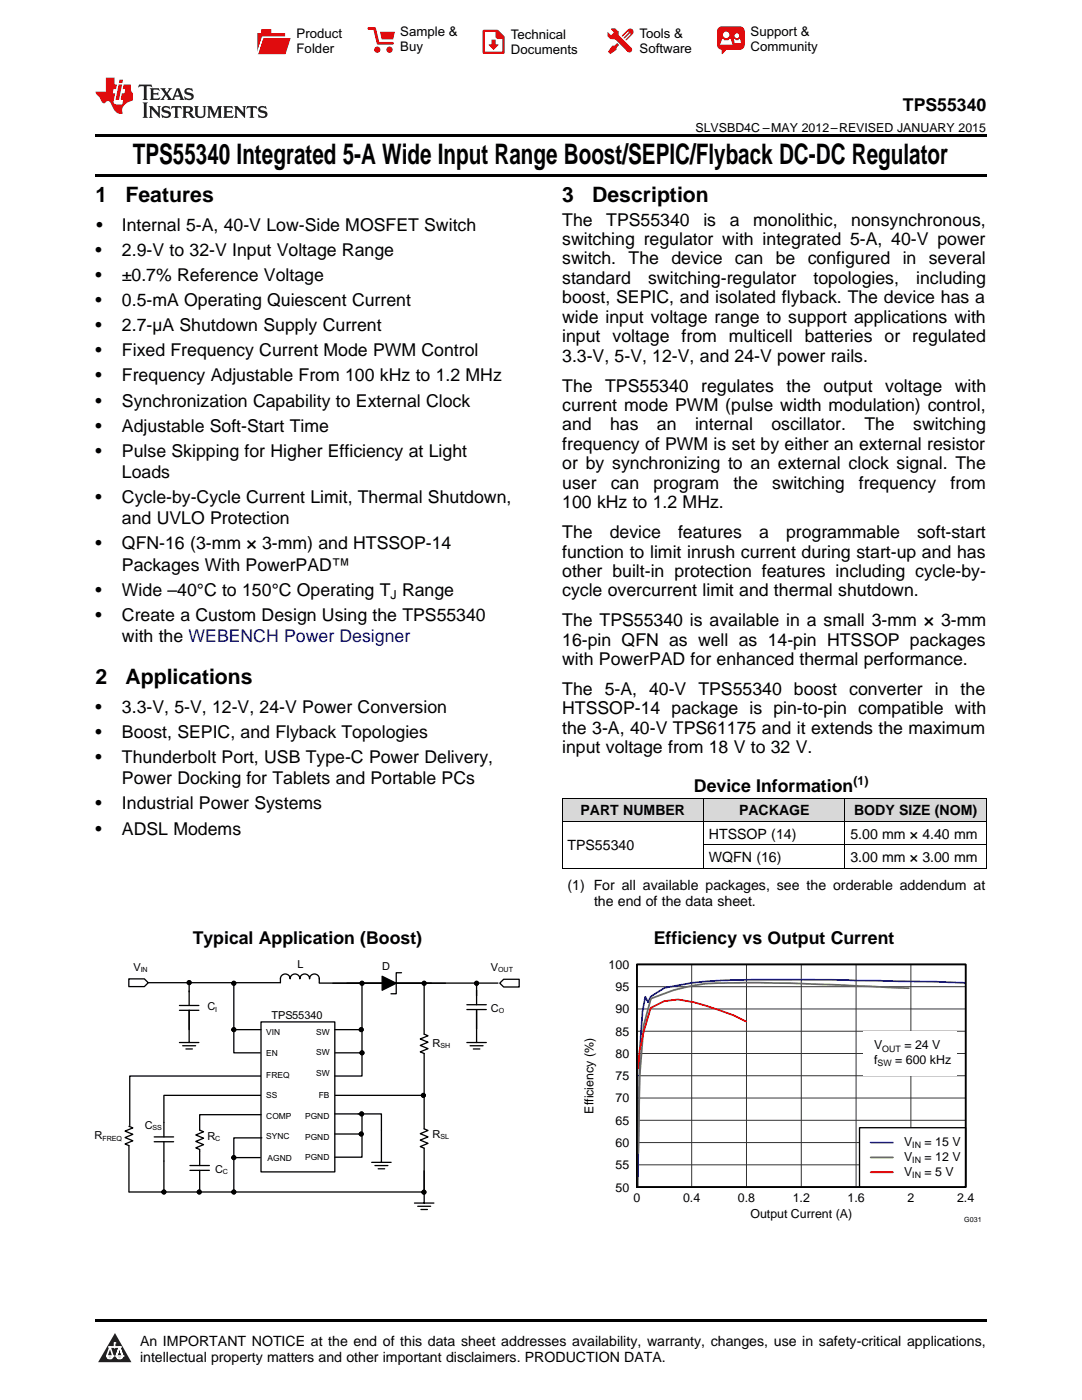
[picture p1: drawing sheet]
<svg xmlns="http://www.w3.org/2000/svg" width="216mm" height="279mm" viewBox="0 0 216 279" stroke-linecap="round" stroke-linejoin="round" font-family="sans-serif">
<defs><g id="words">
<text font-size="5.6" x="26.5" y="32.8">TPS55340 Integrated 5-A Wide Input Range Boost/SEPIC/Flyback DC-DC Regulator</text>
<g font-size="4.2">
<text x="19" y="40.4">1</text>
<text x="25" y="40.4">Features</text>
<text x="112.2" y="40.4">3</text>
<text x="118.2" y="40.4">Description</text>
<text x="19" y="136.6">2</text>
<text x="25" y="136.6">Applications</text>
</g>
<g font-size="3.5">
<text x="180.2" y="22.2">TPS55340</text>
<text x="19.2" y="46.1">•</text>
<text x="24.3" y="46.1">Internal 5-A, 40-V Low-Side MOSFET Switch</text>
<text x="112.2" y="45">The</text>
<text x="121" y="45">TPS55340</text>
<text x="140.3" y="45">is</text>
<text x="145.6" y="45">a</text>
<text x="150.3" y="45">monolithic,</text>
<text x="169.9" y="45">nonsynchronous,</text>
<text x="19" y="51.1">•</text>
<text x="24.3" y="51.1">2.9-V to 32-V Input Voltage Range</text>
<text x="112.2" y="48.9">switching regulator with integrated 5-A, 40-V power</text>
<text x="112.2" y="52.8">switch.</text>
<text x="125.4" y="52.8">The device can be configured in</text>
<text x="185.3" y="52.8">several</text>
<text x="19" y="56.1">•</text>
<text x="24.3" y="56.1">±0.7% Reference Voltage</text>
<text x="112.2" y="56.7">standard</text>
<text x="129.3" y="56.7">switching-regulator</text>
<text x="162.3" y="56.7">topologies,</text>
<text x="182.8" y="56.7">including</text>
<text x="19" y="61.1">•</text>
<text x="24.3" y="61.1">0.5-mA Operating Quiescent Current</text>
<text x="112.2" y="60.5">boost, SEPIC, and isolated flyback. The device has a</text>
<text x="112.2" y="64.4">wide input voltage range to support applications with</text>
<text x="19" y="66.1">•</text>
<text x="19" y="71.1">•</text>
<text x="24.3" y="66.1">2.7-µA Shutdown Supply Current</text>
<text x="24.3" y="71.1">Fixed Frequency Current Mode PWM Control</text>
<text x="112.2" y="68.3">input voltage from multicell batteries or regulated</text>
<text x="19" y="76.1">•</text>
<text x="24.3" y="76.1">Frequency Adjustable From 100 kHz to 1.2 MHz</text>
<text x="112.2" y="72.2">3.3-V, 5-V, 12-V, and 24-V power rails.</text>
<text x="19" y="81.1">•</text>
<text x="24.3" y="81.1">Synchronization Capability to External Clock</text>
<text x="112.2" y="78.1">The</text>
<text x="112.2" y="82">current mode PWM (pulse width modulation) control,</text>
<text x="120.8" y="78.1">TPS55340</text>
<text x="139.9" y="78.1">regulates</text>
<text x="156.9" y="78.1">the</text>
<text x="164.3" y="78.1">output</text>
<text x="176.6" y="78.1">voltage</text>
<text x="190.5" y="78.1">with</text>
<text x="19" y="86.1">•</text>
<text x="24.3" y="86.1">Adjustable Soft-Start Time</text>
<text x="112.2" y="85.9">and</text>
<text x="112.2" y="89.8">frequency of PWM is set by either an external resistor</text>
<text x="121.7" y="85.9">has</text>
<text x="131.1" y="85.9">an</text>
<text x="138.7" y="85.9">internal</text>
<text x="153.9" y="85.9">oscillator.</text>
<text x="172.5" y="85.9">The</text>
<text x="182.2" y="85.9">switching</text>
<text x="19" y="91.2">•</text>
<text x="24.3" y="91.2">Pulse Skipping for Higher Efficiency at Light</text>
<text x="24.3" y="95.4">Loads</text>
<text x="112.2" y="93.7">or by synchronizing to an external clock signal. The</text>
<text x="19" y="100.4">•</text>
<text x="24.3" y="100.4">Cycle-by-Cycle Current Limit, Thermal Shutdown,</text>
<text x="112.2" y="97.5">user</text>
<text x="112.2" y="101.4">100 kHz to 1.2 MHz.</text>
<text x="121.9" y="97.5">can</text>
<text x="130.4" y="97.5">program</text>
<text x="146.3" y="97.5">the</text>
<text x="154.1" y="97.5">switching</text>
<text x="171.4" y="97.5">frequency</text>
<text x="189.7" y="97.5">from</text>
<text x="24.3" y="104.6">and UVLO Protection</text>
<text x="112.2" y="107.4">The</text>
<text x="121.7" y="107.4">device</text>
<text x="135.3" y="107.4">features</text>
<text x="151.5" y="107.4">a</text>
<text x="156.8" y="107.4">programmable</text>
<text x="183" y="107.4">soft-start</text>
<text x="19" y="109.6">•</text>
<text x="24.3" y="109.6">QFN-16 (3-mm × 3-mm) and HTSSOP-14</text>
<text x="24.3" y="113.9">Packages With PowerPAD™</text>
<text x="112.2" y="111.3">function to limit inrush current during start-up and has</text>
<text x="19" y="118.9">•</text>
<text x="24.3" y="118.9">Wide –40°C to 150°C Operating T Range</text>
<text x="112.2" y="115.1">other built-in protection features including cycle-by-</text>
<text x="112.2" y="119">cycle overcurrent limit and thermal shutdown.</text>
<text x="19" y="123.9">•</text>
<text x="24.3" y="123.9">Create a Custom Design Using the TPS55340</text>
<text x="112.2" y="125">The TPS55340 is available in a small 3-mm × 3-mm</text>
<text x="24.3" y="128.1">with the WEBENCH Power Designer</text>
<text x="112.2" y="128.9">16-pin QFN as well as 14-pin HTSSOP packages</text>
<text x="112.2" y="132.8">with PowerPAD for enhanced thermal performance.</text>
<text x="19" y="142.3">•</text>
<text x="24.3" y="142.3">3.3-V, 5-V, 12-V, 24-V Power Conversion</text>
<text x="112.2" y="138.7">The 5-A, 40-V TPS55340 boost converter in the</text>
<text x="112.2" y="142.6">HTSSOP-14 package is pin-to-pin compatible with</text>
<text x="19" y="147.3">•</text>
<text x="24.3" y="147.3">Boost, SEPIC, and Flyback Topologies</text>
<text x="112.2" y="146.5">the 3-A, 40-V TPS61175 and it extends the maximum</text>
<text x="19" y="152.3">•</text>
<text x="24.3" y="152.3">Thunderbolt Port, USB Type-C Power Delivery,</text>
<text x="112.2" y="150.4">input voltage from 18 V to 32 V.</text>
<text x="19" y="161.5">•</text>
<text x="24.3" y="156.5">Power Docking for Tablets and Portable PCs</text>
<text x="24.3" y="161.5">Industrial Power Systems</text>
<text x="138.5" y="158.1">Device Information</text>
<text x="19" y="166.5">•</text>
<text x="24.3" y="166.5">ADSL Modems</text>
<text x="38.5" y="188.5">Typical Application (Boost)</text>
<text x="130.5" y="188.5">Efficiency vs Output Current</text>
</g>
<g font-size="2.8">
<text x="115.8" y="162.7">PART NUMBER</text>
<text x="141.5" y="167.4">HTSSOP (14)</text>
<text x="147.5" y="162.7">PACKAGE</text>
<text x="169.7" y="167.4">5.00 mm × 4.40 mm</text>
<text x="170.4" y="162.7">BODY SIZE (NOM)</text>
<text x="113.2" y="169.7">TPS55340</text>
<text x="141.5" y="172">WQFN (16)</text>
<text x="169.7" y="172">3.00 mm × 3.00 mm</text>
<text x="113.2" y="177.6">(1) For all available packages, see the orderable addendum at</text>
<text x="118.5" y="180.7">the end of the data sheet.</text>
<text x="27.9" y="268.6">An IMPORTANT NOTICE at the end of this data sheet addresses availability, warranty, changes, use in safety-critical applications,</text>
<text x="27.9" y="271.8">intellectual property matters and other important disclaimers. PRODUCTION DATA.</text>
</g>
<g font-size="2.6">
<text x="59.2" y="7.6">Product</text>
<text x="59.2" y="10.6">Folder</text>
<text x="79.9" y="7.3">Sample &amp;</text>
<text x="79.9" y="10.2">Buy</text>
<text x="101.9" y="7.8">Technical</text>
<text x="101.9" y="10.8">Documents</text>
<text x="127.6" y="7.6">Tools &amp;</text>
<text x="127.6" y="10.6">Software</text>
<text x="149.8" y="7.2">Support &amp;</text>
<text x="149.8" y="10.2">Community</text>
</g>
<g font-size="2.5">
<text x="138.8" y="26.3">SLVSBD4C –MAY 2012–REVISED JANUARY 2015</text>
<text x="77.9" y="119.6">J</text>
<text x="170.3" y="156.7">(1)</text>
<text x="121.4" y="193.4">100</text>
<text x="122.8" y="197.8">95</text>
<text x="122.8" y="202.2">90</text>
<text x="122.8" y="206.7">85</text>
<text x="174.4" y="209.4">V</text>
<text x="180.5" y="209.4">= 24 V</text>
<text x="122.8" y="215.6">75</text>
<text x="122.8" y="211.1">80</text>
<text x="174.4" y="212.4">f</text>
<text x="178.6" y="212.4">= 600 kHz</text>
<text x="122.8" y="220">70</text>
<text x="118.4" y="222.2" transform="rotate(-90 118.4 222.2)">Efficiency (%)</text>
<text x="122.8" y="224.5">65</text>
<text x="122.8" y="233.4">55</text>
<text x="122.8" y="228.9">60</text>
<text x="180.4" y="228.7">V</text>
<text x="180.4" y="231.6">V</text>
<text x="184.5" y="228.7">= 15 V</text>
<text x="184.5" y="231.6">= 12 V</text>
<text x="122.8" y="237.8">50</text>
<text x="126.4" y="240">0</text>
<text x="136.3" y="240">0.4</text>
<text x="147.2" y="240">0.8</text>
<text x="158.2" y="240">1.2</text>
<text x="169.1" y="240">1.6</text>
<text x="180.4" y="234.6">V</text>
<text x="181.1" y="240">2</text>
<text x="184.5" y="234.6">= 5 V</text>
<text x="191" y="240">2.4</text>
<text x="149.7" y="243">Output Current (A)</text>
</g>
<g font-size="2.2">
<text x="26.7" y="193.8">V</text>
<text x="59.3" y="193.1">L</text>
<text x="76.3" y="193.5">D</text>
<text x="98" y="193.8">V</text>
<text x="41.4" y="201.6">C</text>
<text x="54.2" y="203.3">TPS55340</text>
<text x="98" y="202">C</text>
<text x="86.3" y="208.9">R</text>
<text x="18.9" y="227.4">R</text>
<text x="28.9" y="225.3">C</text>
<text x="41.4" y="227.5">R</text>
<text x="86.3" y="227.1">R</text>
<text x="42.9" y="234">C</text>
</g>
<g font-size="1.8">
<text x="176.1" y="209.9">OUT</text>
<text x="175.1" y="212.8">SW</text>
<text x="182" y="229.1">IN</text>
<text x="182" y="232.1">IN</text>
<text x="182" y="235.1">IN</text>
</g>
<g font-size="1.7">
<text x="53.1" y="206.6">VIN</text>
<text x="63.1" y="206.5">SW</text>
<text x="53.1" y="210.7">EN</text>
<text x="53.1" y="215.1">FREQ</text>
<text x="63.1" y="210.6">SW</text>
<text x="63.1" y="214.7">SW</text>
<text x="53.1" y="219.2">SS</text>
<text x="63.6" y="219.2">FB</text>
<text x="53.1" y="223.3">COMP</text>
<text x="53.1" y="227.3">SYNC</text>
<text x="60.9" y="223.3">PGND</text>
<text x="60.9" y="227.5">PGND</text>
<text x="53.4" y="231.7">AGND</text>
<text x="60.9" y="231.6">PGND</text>
</g>
<g font-size="1.4">
<text x="28.1" y="194">IN</text>
<text x="99.4" y="194">OUT</text>
<text x="42.9" y="201.9">I</text>
<text x="99.5" y="202.3">O</text>
<text x="87.9" y="209.2">SH</text>
<text x="20.4" y="227.6">FREQ</text>
<text x="30.4" y="225.6">SS</text>
<text x="42.9" y="227.7">C</text>
<text x="87.9" y="227.3">SL</text>
<text x="44.5" y="234.3">C</text>
<text x="192.4" y="244">G031</text>
</g>
</g></defs>
<g fill="#d8d8d8">
<path d="M112.2 159.3h28.2v4.7h-28.2z"/>
<path d="M140.4 159.3h28.2v4.7h-28.2z"/>
<path d="M168.6 159.3h28.2v4.7h-28.2z"/>
</g>
<path d="M22.9 266l3.3 5.9h-6.6z" fill="#231f20"/>
<path d="M21.3 270.6h1.2l-.3 .5h-.3a.53 .53 0 0 1-.6-.5z" fill-rule="evenodd" fill="#fff"/>
<path d="M21.3 270.6h1.2l-.3 .5h-.3a.53 .53 0 0 1-.6-.5z" fill="none" stroke="#231f20" stroke-width=".33"/>
<path d="M21.3 270.6l1.2 .1-.3 .4h-.5z" fill="none" stroke="#fff" stroke-width=".33"/>
<path d="M22.9 268.9h.1" fill="none" stroke="#fff" stroke-width=".33"/>
<path d="M22.9 268v.9z" fill="#fff"/>
<path d="M22.9 268v.9z" fill="none" stroke="#fff" stroke-width=".33"/>
<circle cx="22.9" cy="268" r=".16" fill="#fff"/>
<path d="M21.8 268.8h.1" fill="none" stroke="#fff" stroke-width=".33"/>
<path d="M21.8 268.8h2.2z" fill="#fff"/>
<path d="M21.8 268.8h2.2z" fill="none" stroke="#fff" stroke-width=".33"/>
<circle cx="24" cy="268.8" r=".16" fill="#fff"/>
<path d="M23.2 270.6h.1" fill="none" stroke="#fff" stroke-width=".33"/>
<path d="M23.8 268.8l-.6 1.8z" fill="#fff"/>
<path d="M23.8 268.8l-.6 1.8z" fill="none" stroke="#fff" stroke-width=".33"/>
<path d="M23.8 268.8l.7 1.8z" fill="#fff"/>
<path d="M23.8 268.8l.7 1.8z" fill="none" stroke="#fff" stroke-width=".33"/>
<path d="M24.4 270.6h.1" fill="none" stroke="#fff" stroke-width=".33"/>
<circle cx="21.3" cy="270.6" r=".16" fill="#fff"/>
<path d="M22 268.8l-.7 1.8z" fill="#fff"/>
<path d="M22 268.8l-.7 1.8z" fill="none" stroke="#fff" stroke-width=".33"/>
<path d="M22 268.8l.5 1.8z" fill="#fff"/>
<path d="M22 268.8l.5 1.8z" fill="none" stroke="#fff" stroke-width=".33"/>
<circle cx="22.5" cy="270.6" r=".16" fill="#fff"/>
<path d="M23.3 270.6h1.2a.63 .63 0 0 1-.6 .5 .63 .63 0 0 1-.6-.5z" fill-rule="evenodd" fill="#fff"/>
<path d="M23.3 270.6h1.2a.63 .63 0 0 1-.6 .5 .63 .63 0 0 1-.6-.5z" fill="none" stroke="#231f20" stroke-width=".33"/>
<path d="M23.3 270.6h1.2l-.4 .5h-.5z" fill="none" stroke="#fff" stroke-width=".33"/>
<path d="M23.2 270.6h.1" fill="none" stroke="#fff" stroke-width=".33"/>
<circle cx="24.5" cy="270.6" r=".16" fill="#fff"/>
<path d="M19 263.2h177.8v.5h-177.8z" fill="#000"/>
<path d="M127.1 192.5h65.6v44.4h-65.6z" fill="none" stroke="#000" stroke-width=".26"/>
<g fill="none" stroke="#333" stroke-width=".2">
<path d="M127.1 192.5h65.6v44.4h-65.6zM127.1 196.9h65.6M138 192.5v44.4M149 192.5v44.4M159.9 192.5v44.4M170.8 192.5v44.4M181.8 192.5v44.4M127.1 219.1h65.6M127.1 214.7h65.6M127.1 210.2h65.6M127.1 205.8h65.6M127.1 201.4h65.6"/>
<path d="M127.1 232.5h65.6M127.1 228h65.6M127.1 223.6h65.6"/>
</g>
<path d="M192.7 196.2l-6.5-.3-20.4-.4a376.6 376.6 0 0 0-24.9 .4l-2.8 .2-5.5 1-2.7 1.8-.6 1.1-.5-1.1-.6 2.9-.5 7.8-.5 27.4" fill="none" stroke="#00f" stroke-width=".35"/>
<path d="M181.3 197.2l-13.2-.6a348.9 348.9 0 0 0-27.3-.3 39.5 39.5 0 0 0-10.9 3l-1.5 5.3-.8 10.2-.2 15.3" fill="none" stroke="#6e8b3d" stroke-width=".35"/>
<path d="M148.8 203.8a46.4 46.4 0 0 0-13.5-4.3l-2.8 .3-2.7 1.3-1.4 4.7-.8 3.8-.2 3.5" fill="none" stroke="#f00" stroke-width=".35"/>
<path d="M171.5 225.1h21.2v11.8h-21.2z" fill="#fff"/>
<path d="M171.5 225.1h21.2v11.8h-21.2z" fill="none" stroke="#000" stroke-width=".26"/>
<path d="M173.7 228h4.5" fill="none" stroke="#00f" stroke-width=".35"/>
<path d="M173.7 231h4.5" fill="none" stroke="#6e8b3d" stroke-width=".35"/>
<path d="M173.7 233.9h4.5" fill="none" stroke="#f00" stroke-width=".35"/>
<path d="M172.2 205.8h18.7v8.9h-18.7z" fill="#fff"/>
<path d="M127.1 192.5h65.6v44.4h-65.6z" fill="none" stroke="#000" stroke-width=".35"/>
<path d="M66.4 196.2h22.5M76.3 194.8l2.8 1.4-2.8 1.4zM80.1 194.1h-1v4.2h-1.1M52.9 214.7h-27v9.9M84.8 218.6h-52.1v5.4" fill="none" stroke="#000" stroke-width=".26"/>
<path d="M76.3 194.8l2.8 1.4-2.8 1.4z" fill-rule="evenodd" fill="#000"/>
<path d="M52.1 203.9h14.7v30h-14.7z" fill-rule="evenodd" fill="#fff"/>
<g fill="none" stroke="#000" stroke-width=".26">
<path d="M29.6 196.1h26.4v-.8a.97 .97 0 0 1 .9-.9 .97 .97 0 0 1 1 .9 .97 .97 0 0 1 1-.9 .97 .97 0 0 1 .9 .9 .97 .97 0 0 1 1-.9 .97 .97 0 0 1 1 .9 .97 .97 0 0 1 .9-.9 .97 .97 0 0 1 1 .9v.8M37.7 196.1v4.6M46.7 196.2v13.9h5.2M63.7 196.2h35.7M72.2 196.2v18.5h-5.4M84.6 196.2v10.2l.8 .3-1.5 .7 1.5 .6-1.5 .6 1.5 .7-1.5 .6 .7 .3v15.1l.8 .3-1.5 .7 1.5 .6-1.5 .6 1.5 .7-1.5 .6 .7 .3v8.8h-58.8M95.1 196.2v4.3M35.8 208.1h3.9M35.8 201.6h3.9M35.8 200.7h3.9M36.5 208.7h2.5M37.1 209.3h1.3"/>
<path d="M37.7 201.6v6.5M46.7 205.5h5.4M52.1 203.9h14.7v30h-14.7zM66.8 205.5h5.3M66.9 210.1h5.3M93.2 208.1h3.8M93.2 201.5h3.8M93.2 200.5h3.8M93.8 208.7h2.6M94.5 209.3h1.2M95.1 201.5v6.6M25.7 224.8l.8 .3-1.5 .6 1.5 .7-1.5 .6 1.5 .7-1.5 .6 .7 .3v9.3"/>
<path d="M30.8 227.9h3.8M30.8 226.9h3.8M32.7 224v2.9M32.7 227.9v10M37.9 232.6h3.9M37.9 233.6h3.9M39.8 233.6v3.8M46.7 231h5.2M52.1 222.5h-12.3v3l.8 .4-1.5 .6 1.5 .7-1.5 .6 1.5 .6-1.5 .7 .7 .3v3.2M52.2 227.1h-5.5v10.8M66.8 222.3h5.4v8.6h-5.4M66.8 226.3h5.3"/>
<path d="M71.5 222.3h4.6v9.7M74.2 232h3.8M74.8 232.6h2.6M75.5 233.3h1.3"/>
<circle cx="37.7" cy="196.1" r=".39"/>
<circle cx="46.7" cy="196.2" r=".39"/>
<circle cx="72.2" cy="196.2" r=".39"/>
<circle cx="84.6" cy="196.2" r=".39"/>
<circle cx="95.1" cy="196.2" r=".39"/>
<circle cx="46.7" cy="205.5" r=".39"/>
<circle cx="72.1" cy="205.5" r=".39"/>
<circle cx="72.2" cy="210.1" r=".39"/>
<circle cx="84.5" cy="218.6" r=".39"/>
<circle cx="32.7" cy="237.9" r=".39"/>
<circle cx="39.8" cy="237.9" r=".39"/>
<circle cx="46.7" cy="231" r=".39"/>
<circle cx="46.7" cy="237.9" r=".39"/>
<circle cx="72.1" cy="226.3" r=".39"/>
<circle cx="72.2" cy="222.3" r=".39"/>
</g>
<g fill="#000">
<circle cx="37.7" cy="196.1" r=".39"/>
<circle cx="46.7" cy="196.2" r=".39"/>
<circle cx="72.2" cy="196.2" r=".39"/>
<circle cx="84.6" cy="196.2" r=".39"/>
<circle cx="95.1" cy="196.2" r=".39"/>
<circle cx="46.7" cy="205.5" r=".39"/>
<circle cx="72.1" cy="205.5" r=".39"/>
<circle cx="72.2" cy="210.1" r=".39"/>
<circle cx="84.5" cy="218.6" r=".39"/>
<circle cx="32.7" cy="237.9" r=".39"/>
<circle cx="39.8" cy="237.9" r=".39"/>
<circle cx="46.7" cy="231" r=".39"/>
<circle cx="46.7" cy="237.9" r=".39"/>
<circle cx="72.1" cy="226.3" r=".39"/>
<circle cx="72.2" cy="222.3" r=".39"/>
</g>
<g fill="none" stroke="#000" stroke-width=".2">
<circle cx="37.7" cy="196.1" r=".39"/>
<circle cx="46.7" cy="196.2" r=".39"/>
<circle cx="72.2" cy="196.2" r=".39"/>
<circle cx="84.6" cy="196.2" r=".39"/>
<circle cx="95.1" cy="196.2" r=".39"/>
<circle cx="46.7" cy="205.5" r=".39"/>
<circle cx="72.1" cy="205.5" r=".39"/>
<circle cx="72.2" cy="210.1" r=".39"/>
<circle cx="84.5" cy="218.6" r=".39"/>
<circle cx="32.7" cy="237.9" r=".39"/>
<circle cx="39.8" cy="237.9" r=".39"/>
<circle cx="46.7" cy="231" r=".39"/>
<circle cx="46.7" cy="237.9" r=".39"/>
<circle cx="72.1" cy="226.3" r=".39"/>
<circle cx="72.2" cy="222.3" r=".39"/>
</g>
<path d="M25.7 195.4h3.1l.8 .7-.8 .8h-3.1z" fill-rule="evenodd" fill="#fff"/>
<path d="M25.7 195.4h3.1l.8 .7-.8 .8h-3.1z" fill="none" stroke="#000" stroke-width=".26"/>
<path d="M99.7 196.2l.8-.8h3.1v1.6h-3.1z" fill-rule="evenodd" fill="#fff"/>
<g fill="none" stroke="#000" stroke-width=".26">
<path d="M99.7 196.2l.8-.8h3.1v1.6h-3.1zM84.6 233.7v6.4M82.7 240.1h3.9M83.3 240.7h2.6M84 241.4h1.3"/>
<circle cx="84.6" cy="237.9" r=".39"/>
</g>
<circle cx="84.6" cy="237.9" r=".39" fill="#000"/>
<g fill="none" stroke="#000" stroke-width=".2">
<path d="M112.2 159.3h84.6M112.2 159.3v14M140.4 159.3v14M168.6 159.3v14M196.8 159.3v14M112.2 173.3h84.6M112.2 164h84.6M140.4 168.6h56.4"/>
<circle cx="84.6" cy="237.9" r=".39"/>
</g>
<path d="M19 34.8h177.8v.5h-177.8zM19 26.8h177.8v.6h-177.8z" fill="#000"/>
<path d="M27.7 16.9l-.1 .6 .6-.3h.5v.2v2.2l-.2 .4h1l-.2-.4v-2.2v-.2h.5l.6 .3-.2-.6zM29.9 17.6l.2 .4v1.6l-.2 .4h1.9l.1-.6a1.09 1.09 0 0 1-1.3 .1v-.6h.6l.4 .2v-.7l-.2 .2h-.8v-.6l.2-.1a1.01 1.01 0 0 1 1 .3l-.1-.6zM32 17.6l.9 1.2-1 1.2h.9l-.2-.3 .5-.7 .5 .7-.3 .3h1.7l-.2-.3 .1-.4h1l.1 .4-.2 .3h1l-.3-.4-.7-2h-.5l-1 2.2-.8-1.1 .9-1.1h-.9l.2 .2-.4 .7-.4-.7 .2-.2zM35.4 18l.4 1h-.8zM37 17.7a.66 .66 0 0 0-.2 .8 .66 .66 0 0 0 .6 .4l.7 .2 .1 .2a.8 .8 0 0 1-.7 .4 .8 .8 0 0 1-.7-.5l.1 .8 .2-.2a.94 .94 0 0 0 1.1 .1 .94 .94 0 0 0 .4-.9 1.48 1.48 0 0 0-1.3-.6v-.4a1.1 1.1 0 0 1 1.2 .2l-.2-.6-.2 .1-.5-.1zM28.5 20.4l.2 .4v2.3l-.2 .4h1l-.2-.4v-2.3l.2-.4zM29.7 21.2l.2 .4v1.5l-.2 .4h.8l-.3-.4 .1-1.3 1.6 1.8v-2l.2-.4h-.7l.2 .2v1.1l-1.2-1.3zM32.5 21.3a.66 .66 0 0 0-.2 .8 .66 .66 0 0 0 .6 .4l.6 .2 .2 .2a.8 .8 0 0 1-.8 .4 .8 .8 0 0 1-.7-.5l.2 .7 .2-.1a.94 .94 0 0 0 1 .1 .94 .94 0 0 0 .5-1 1.47 1.47 0 0 0-1.3-.6l-.1-.3a1.1 1.1 0 0 1 1.3 .2l-.2-.6-.2 .1-.5-.2zM34.3 21.2l-.2 .6a.64 .64 0 0 1 .8-.3v1.6l-.2 .4h1l-.3-.4 .1-1.6a.66 .66 0 0 1 .8 .3l-.2-.6zM36.3 21.2l.3 .4v1.5l-.3 .4h1l-.2-.2v-.7h.5l.1 .1a.8 .8 0 0 0 1.2 .7l-1-1a.62 .62 0 0 0 .6-.5 .62 .62 0 0 0-.6-.7zM37.1 21.5h.1a.48 .48 0 0 1 .6 0 .48 .48 0 0 1 .1 .6l-.2 .1-.6 .1zM38.7 21.2l.2 .2a2.29 2.29 0 0 0 .4 2 1.05 1.05 0 0 0 1.7-.7v-1.3l.2-.2h-.8l.2 .4v1.1a.61 .61 0 0 1-.6 .6 .61 .61 0 0 1-.6-.6v-1.1l.3-.4zM41.3 21.2l.3 .4v1.5l-.3 .4h.8l-.2-.4v-1.4l.8 1.9 .9-1.9v1.4l-.2 .4h.9l-.2-.4v-1.5l.2-.4h-.8l-.7 1.5-.6-1.5zM44.5 21.2l.2 .4v1.5l-.2 .4h1.9l.2-.6a1.1 1.1 0 0 1-1.4 .2v-.7h.6l.4 .2v-.6l-.2 .1-.8 .1v-.6l.2-.1a1.02 1.02 0 0 1 1.1 .2l-.2-.5zM46.7 21.2l.2 .4v1.5l-.2 .4h.8l-.3-.4 .1-1.3 1.6 1.8v-2l.2-.4h-.7l.2 .2v1.1l-1.2-1.3zM49.3 21.2l-.1 .6a.64 .64 0 0 1 .8-.3v1.6l-.3 .4h1l-.2-.4v-1.6a.66 .66 0 0 1 .8 .3l-.1-.6zM51.7 21.3a.66 .66 0 0 0-.2 .7 .66 .66 0 0 0 .7 .5l.6 .2 .1 .2a.8 .8 0 0 1-.7 .4 .8 .8 0 0 1-.7-.5l.1 .7 .2-.1a.94 .94 0 0 0 1.1 .1 .94 .94 0 0 0 .4-1 1.48 1.48 0 0 0-1.2-.6l-.1-.3a1.1 1.1 0 0 1 1.2 .2l-.2-.6-.1 .1-.6-.2z" fill="#231f20"/>
<path d="M21.1 15.5v2.8h-2v.4l.9 .9a.96 .96 0 0 0 1 1 .59 .59 0 0 1 .5-.4 .59 .59 0 0 1 .5 .3l.4 .8a1.61 1.61 0 0 0 2.1 1.3 1.63 1.63 0 0 1 1.1-2.2l.9-.3v-1.5a1.6 1.6 0 0 1-.4-1.7h-1.4l-.2 .9h.5l-.2 .8h-.5l-.2 1v.3h.5l-.2 .9h-.7a.74 .74 0 0 1-1-.6l.3-1.6h-.5l.2-.8h.5l.1-.9h-.4v-1.4zM23.7 16.9l-.7 3h.8l.6-3zM23.8 15.9l-.1 .7h.7l.2-.7z" fill="#ee1d23"/>
<g fill="#d60000">
<path d="M52.1 5.8h2v.8h2.8v4.2h-5.5v-4.2h.7z" fill-rule="evenodd"/>
<path d="M52.4 7.5h5.6l-1 3.3h-5.6z" fill-rule="evenodd"/>
</g>
<path d="M52.4 7.4h5.7l-.1 .1h-5.5l-1.1 3.3z" fill-rule="evenodd" fill="#fff"/>
<path d="M52.4 7.4h5.7l-.1 .1h-5.5l-1.1 3.3z" fill="none" stroke="#fff" stroke-width=".2"/>
<path d="M73.6 5.7h1.1l.7 2.9h2.9" fill="none" stroke="#d60000" stroke-width=".55"/>
<g fill="#d60000">
<path d="M75.8 6.3h3l-.4 1.6h-2.2z" fill-rule="evenodd"/>
<circle cx="75.3" cy="9.9" r=".62"/>
<circle cx="77.7" cy="9.9" r=".62"/>
</g>
<path d="M96.5 6.2h2.7l1.3 1.2v3.1h-4z" fill="none" stroke="#d60000" stroke-width=".44"/>
<g fill="#d60000">
<path d="M98.1 7.9h.8v1h.5l-.9 1.1-1-1v-.1h.6z" fill-rule="evenodd"/>
<path d="M98.9 6.2h.3l1.3 1.2v.4h-1.3l-.3-.4z" fill-rule="evenodd"/>
<path d="M121.9 5.7h.8l.7 .6 .1 .7 2.5 2.5-.8 .8-2.3-2.3-1.1-.2-.6-.6v-.8l.7 .6 .5-.4v-.2l-.5-.5z" fill-rule="evenodd"/>
<path d="M122.2 9.1h.4l.5-.5 .4 .4-.5 .5v.4l-1.2 .9-.5-.5z" fill-rule="evenodd"/>
<path d="M125.3 5.9a.67 .67 0 0 1 .9 0 .67 .67 0 0 1 0 .9z" fill-rule="evenodd"/>
<path d="M125.3 5.9l.9 .9-1.2 1.2h-.2v-.2l1-.9v-.2h-.2l-.9 1h-.2v-.2l.9-1 .1-.2h-.3l-.9 1h-.2v-.2z" fill-rule="evenodd"/>
<circle cx="125.6" cy="9.9" r=".54"/>
</g>
<path d="M123.3 6.3v.7" fill="none" stroke="#d60000" stroke-width=".2"/>
<g fill="#d60000">
<path d="M143.4 5.5l.6-.2h3.6a.95 .95 0 0 1 1 .9v2.8a.95 .95 0 0 1-1 .9h-3.6a.95 .95 0 0 1-.9-.9v-2.8z" fill-rule="evenodd"/>
<path d="M144 9.9h.9l-.7 .9h-.2z" fill-rule="evenodd"/>
</g>
<g fill="#fff">
<path d="M146.6 8.6h1.3z"/>
<path d="M144.1 7.8h.3l.1 .2h.8l.2-.2h.3l.4 1.1h-2.5z" fill-rule="evenodd"/>
<path d="M146.4 7.8h.3l.1 .2h.5l.2-.2h.2l.2 .8h-1.3z" fill-rule="evenodd"/>
<circle cx="144.9" cy="6.9" r=".65"/>
<circle cx="147" cy="7.1" r=".48"/>
</g>
<use href="#words"/>
</svg>
